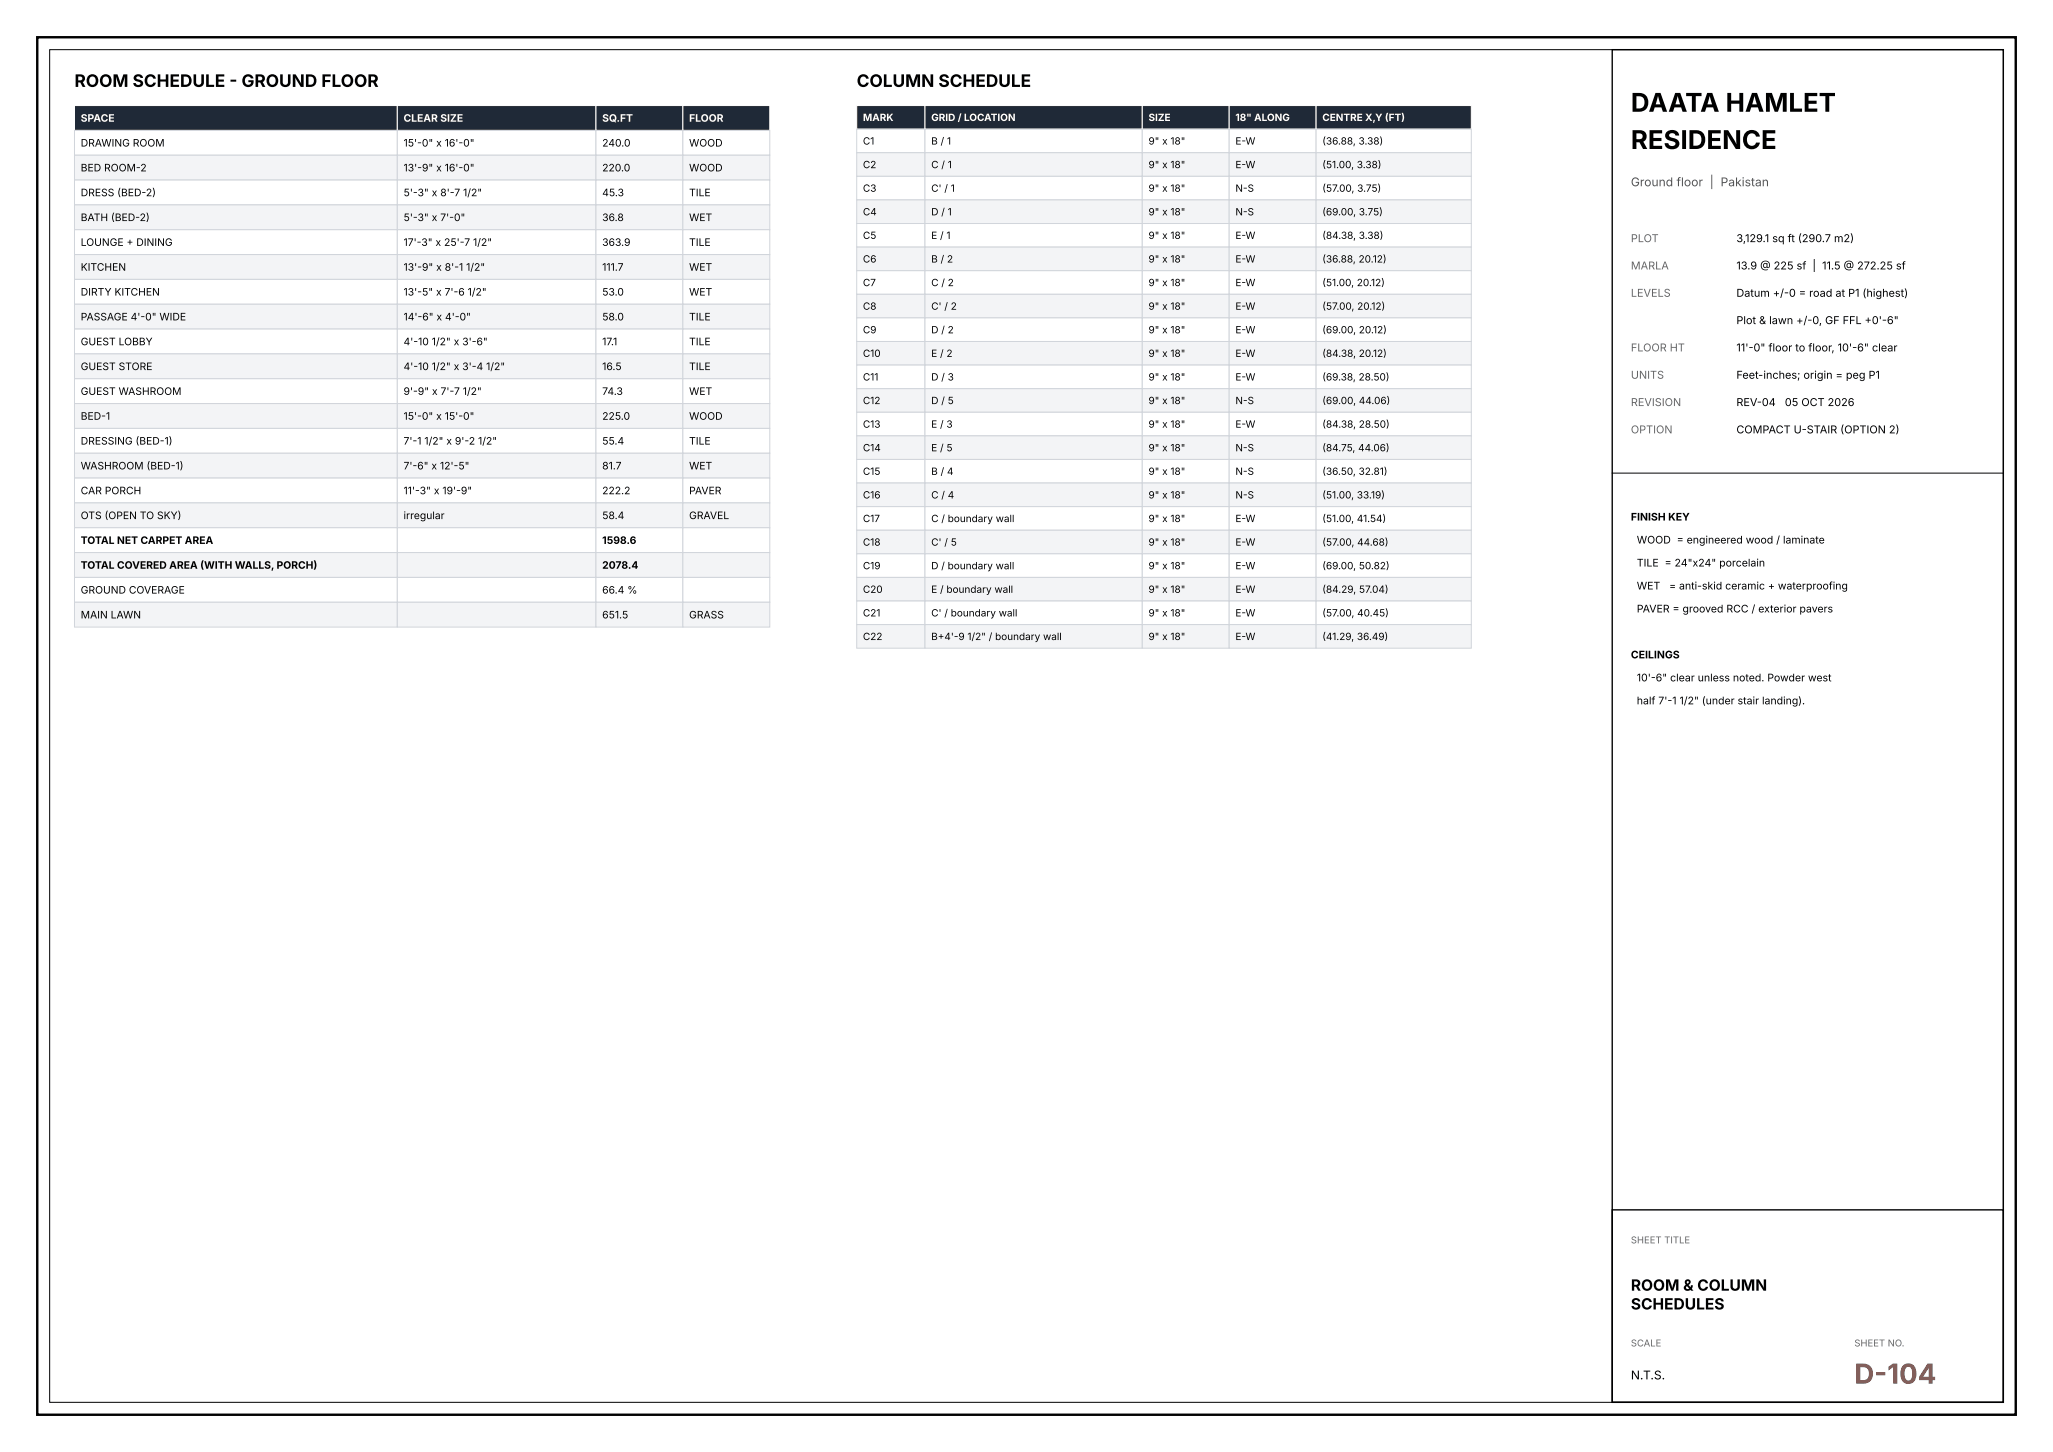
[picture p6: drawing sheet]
<svg xmlns="http://www.w3.org/2000/svg" width="420mm" height="297mm" viewBox="0 0 420 297" stroke-linecap="round" stroke-linejoin="round" font-family="sans-serif">
<defs><g id="words">
<text font-size="5.6" fill="#c0392b" x="379.3" y="283">D-104</text>
<g font-size="5.3">
<text x="333.6" y="22.9">DAATA HAMLET</text>
<text x="333.6" y="30.5">RESIDENCE</text>
</g>
<g font-size="3.5">
<text x="15.2" y="17.8">ROOM SCHEDULE - GROUND FLOOR</text>
<text x="175.3" y="17.8">COLUMN SCHEDULE</text>
</g>
<g font-size="3.2">
<text x="333.6" y="264">ROOM &amp; COLUMN</text>
<text x="333.6" y="267.9">SCHEDULES</text>
</g>
<text font-size="2.5" fill="#555" x="333.6" y="38.1">Ground floor | Pakistan</text>
<text font-size="2.5" x="333.6" y="282.2">N.T.S.</text>
<g font-size="2.2" fill="#666">
<text x="333.6" y="49.5">PLOT</text>
<text x="333.6" y="55.1">MARLA</text>
<text x="333.6" y="60.7">LEVELS</text>
<text x="333.6" y="71.9">FLOOR HT</text>
<text x="333.6" y="77.5">UNITS</text>
<text x="333.6" y="83.1">REVISION</text>
<text x="333.6" y="88.6">OPTION</text>
</g>
<g font-size="2.2">
<text x="355.2" y="49.5">3,129.1 sq ft (290.7 m2)</text>
<text x="355.2" y="55.1">13.9 @ 225 sf | 11.5 @ 272.25 sf</text>
<text x="355.2" y="60.7">Datum +/-0 = road at P1 (highest)</text>
<text x="355.2" y="66.3">Plot &amp; lawn +/-0, GF FFL +0'-6&quot;</text>
<text x="355.2" y="71.9">11'-0&quot; floor to floor, 10'-6&quot; clear</text>
<text x="355.2" y="77.5">Feet-inches; origin = peg P1</text>
<text x="355.2" y="83.1">REV-04</text>
<text x="365.1" y="83.1">05 OCT 2026</text>
<text x="355.2" y="88.6">COMPACT U-STAIR (OPTION 2)</text>
<text x="333.6" y="106.5">FINISH KEY</text>
<text x="334.8" y="111.2">WOOD = engineered wood / laminate</text>
<text x="334.8" y="115.9">TILE = 24&quot;x24&quot; porcelain</text>
<text x="334.8" y="120.6">WET</text>
<text x="334.8" y="125.3">PAVER = grooved RCC / exterior pavers</text>
<text x="341.5" y="120.6">= anti-skid ceramic + waterproofing</text>
<text x="333.6" y="134.7">CEILINGS</text>
<text x="334.8" y="139.4">10'-6&quot; clear unless noted. Powder west</text>
<text x="334.8" y="144.1">half 7'-1 1/2&quot; (under stair landing).</text>
</g>
<g font-size="2.1" fill="#fff">
<text x="16.5" y="24.9">SPACE</text>
<text x="82.5" y="24.9">CLEAR SIZE</text>
<text x="123.2" y="24.9">SQ.FT</text>
<text x="141" y="24.9">FLOOR</text>
</g>
<g font-size="2.1">
<text x="16.5" y="30">DRAWING ROOM</text>
<text x="82.5" y="30">15'-0&quot; x 16'-0&quot;</text>
<text x="123.2" y="30">240.0</text>
<text x="141" y="30">WOOD</text>
<text x="16.5" y="35.1">BED ROOM-2</text>
<text x="82.5" y="35.1">13'-9&quot; x 16'-0&quot;</text>
<text x="123.2" y="35.1">220.0</text>
<text x="141" y="35.1">WOOD</text>
<text x="16.5" y="40.1">DRESS (BED-2)</text>
<text x="82.5" y="40.1">5'-3&quot; x 8'-7 1/2&quot;</text>
<text x="123.2" y="40.1">45.3</text>
<text x="141" y="40.1">TILE</text>
<text x="16.5" y="45.2">BATH (BED-2)</text>
<text x="82.5" y="45.2">5'-3&quot; x 7'-0&quot;</text>
<text x="123.2" y="45.2">36.8</text>
<text x="141" y="45.2">WET</text>
<text x="16.5" y="50.3">LOUNGE + DINING</text>
<text x="82.5" y="50.3">17'-3&quot; x 25'-7 1/2&quot;</text>
<text x="123.2" y="50.3">363.9</text>
<text x="141" y="50.3">TILE</text>
<text x="16.5" y="55.4">KITCHEN</text>
<text x="82.5" y="55.4">13'-9&quot; x 8'-1 1/2&quot;</text>
<text x="123.2" y="55.4">111.7</text>
<text x="141" y="55.4">WET</text>
<text x="16.5" y="60.5">DIRTY KITCHEN</text>
<text x="16.5" y="65.5">PASSAGE 4'-0&quot; WIDE</text>
<text x="82.5" y="60.5">13'-5&quot; x 7'-6 1/2&quot;</text>
<text x="82.5" y="65.5">14'-6&quot; x 4'-0&quot;</text>
<text x="123.2" y="60.5">53.0</text>
<text x="123.2" y="65.5">58.0</text>
<text x="141" y="60.5">WET</text>
<text x="141" y="65.5">TILE</text>
<text x="16.5" y="70.6">GUEST LOBBY</text>
<text x="82.5" y="70.6">4'-10 1/2&quot; x 3'-6&quot;</text>
<text x="123.2" y="70.6">17.1</text>
<text x="141" y="70.6">TILE</text>
<text x="16.5" y="75.7">GUEST STORE</text>
<text x="82.5" y="75.7">4'-10 1/2&quot; x 3'-4 1/2&quot;</text>
<text x="123.2" y="75.7">16.5</text>
<text x="141" y="75.7">TILE</text>
<text x="16.5" y="80.8">GUEST WASHROOM</text>
<text x="82.5" y="80.8">9'-9&quot; x 7'-7 1/2&quot;</text>
<text x="123.2" y="80.8">74.3</text>
<text x="141" y="80.8">WET</text>
<text x="16.5" y="85.9">BED-1</text>
<text x="82.5" y="85.9">15'-0&quot; x 15'-0&quot;</text>
<text x="123.2" y="85.9">225.0</text>
<text x="141" y="85.9">WOOD</text>
<text x="16.5" y="90.9">DRESSING (BED-1)</text>
<text x="82.5" y="90.9">7'-1 1/2&quot; x 9'-2 1/2&quot;</text>
<text x="123.2" y="90.9">55.4</text>
<text x="141" y="90.9">TILE</text>
<text x="16.5" y="96">WASHROOM (BED-1)</text>
<text x="16.5" y="101.1">CAR PORCH</text>
<text x="82.5" y="96">7'-6&quot; x 12'-5&quot;</text>
<text x="82.5" y="101.1">11'-3&quot; x 19'-9&quot;</text>
<text x="123.2" y="96">81.7</text>
<text x="123.2" y="101.1">222.2</text>
<text x="141" y="96">WET</text>
<text x="141" y="101.1">PAVER</text>
<text x="16.5" y="106.2">OTS (OPEN TO SKY)</text>
<text x="82.5" y="106.2">irregular</text>
<text x="123.2" y="106.2">58.4</text>
<text x="141" y="106.2">GRAVEL</text>
<text x="16.5" y="111.3">TOTAL NET CARPET AREA</text>
<text x="123.2" y="111.3">1598.6</text>
<text x="16.5" y="116.3">TOTAL COVERED AREA (WITH WALLS, PORCH)</text>
<text x="123.2" y="116.3">2078.4</text>
<text x="16.5" y="121.4">GROUND COVERAGE</text>
<text x="123.2" y="121.4">66.4 %</text>
<text x="16.5" y="126.5">MAIN LAWN</text>
<text x="123.2" y="126.5">651.5</text>
<text x="141" y="126.5">GRASS</text>
</g>
<g font-size="2" fill="#fff">
<text x="176.5" y="24.7">MARK</text>
<text x="190.5" y="24.7">GRID / LOCATION</text>
<text x="234.9" y="24.7">SIZE</text>
<text x="252.7" y="24.7">18&quot; ALONG</text>
<text x="270.5" y="24.7">CENTRE X,Y (FT)</text>
</g>
<g font-size="2">
<text x="176.5" y="29.6">C1</text>
<text x="190.5" y="29.6">B / 1</text>
<text x="234.9" y="29.6">9&quot; x 18&quot;</text>
<text x="252.7" y="29.6">E-W</text>
<text x="270.5" y="29.6">(36.88, 3.38)</text>
<text x="176.5" y="34.4">C2</text>
<text x="190.5" y="34.4">C / 1</text>
<text x="234.9" y="34.4">9&quot; x 18&quot;</text>
<text x="252.7" y="34.4">E-W</text>
<text x="270.5" y="34.4">(51.00, 3.38)</text>
<text x="176.5" y="39.2">C3</text>
<text x="190.5" y="39.2">C' / 1</text>
<text x="234.9" y="39.2">9&quot; x 18&quot;</text>
<text x="252.7" y="39.2">N-S</text>
<text x="270.5" y="39.2">(57.00, 3.75)</text>
<text x="176.5" y="44.1">C4</text>
<text x="190.5" y="44.1">D / 1</text>
<text x="234.9" y="44.1">9&quot; x 18&quot;</text>
<text x="252.7" y="44.1">N-S</text>
<text x="270.5" y="44.1">(69.00, 3.75)</text>
<text x="176.5" y="48.9">C5</text>
<text x="176.5" y="53.7">C6</text>
<text x="190.5" y="48.9">E / 1</text>
<text x="190.5" y="53.7">B / 2</text>
<text x="234.9" y="48.9">9&quot; x 18&quot;</text>
<text x="234.9" y="53.7">9&quot; x 18&quot;</text>
<text x="252.7" y="48.9">E-W</text>
<text x="252.7" y="53.7">E-W</text>
<text x="270.5" y="48.9">(84.38, 3.38)</text>
<text x="270.5" y="53.7">(36.88, 20.12)</text>
<text x="176.5" y="58.5">C7</text>
<text x="190.5" y="58.5">C / 2</text>
<text x="234.9" y="58.5">9&quot; x 18&quot;</text>
<text x="252.7" y="58.5">E-W</text>
<text x="270.5" y="58.5">(51.00, 20.12)</text>
<text x="176.5" y="63.4">C8</text>
<text x="190.5" y="63.4">C' / 2</text>
<text x="234.9" y="63.4">9&quot; x 18&quot;</text>
<text x="252.7" y="63.4">E-W</text>
<text x="270.5" y="63.4">(57.00, 20.12)</text>
<text x="176.5" y="68.2">C9</text>
<text x="190.5" y="68.2">D / 2</text>
<text x="234.9" y="68.2">9&quot; x 18&quot;</text>
<text x="252.7" y="68.2">E-W</text>
<text x="270.5" y="68.2">(69.00, 20.12)</text>
<text x="176.5" y="73">C10</text>
<text x="176.5" y="77.8">C11</text>
<text x="190.5" y="73">E / 2</text>
<text x="190.5" y="77.8">D / 3</text>
<text x="234.9" y="73">9&quot; x 18&quot;</text>
<text x="234.9" y="77.8">9&quot; x 18&quot;</text>
<text x="252.7" y="73">E-W</text>
<text x="252.7" y="77.8">E-W</text>
<text x="270.5" y="73">(84.38, 20.12)</text>
<text x="270.5" y="77.8">(69.38, 28.50)</text>
<text x="176.5" y="82.7">C12</text>
<text x="190.5" y="82.7">D / 5</text>
<text x="234.9" y="82.7">9&quot; x 18&quot;</text>
<text x="252.7" y="82.7">N-S</text>
<text x="270.5" y="82.7">(69.00, 44.06)</text>
<text x="176.5" y="87.5">C13</text>
<text x="190.5" y="87.5">E / 3</text>
<text x="234.9" y="87.5">9&quot; x 18&quot;</text>
<text x="252.7" y="87.5">E-W</text>
<text x="270.5" y="87.5">(84.38, 28.50)</text>
<text x="176.5" y="92.3">C14</text>
<text x="190.5" y="92.3">E / 5</text>
<text x="234.9" y="92.3">9&quot; x 18&quot;</text>
<text x="252.7" y="92.3">N-S</text>
<text x="270.5" y="92.3">(84.75, 44.06)</text>
<text x="176.5" y="97.1">C15</text>
<text x="176.5" y="102">C16</text>
<text x="190.5" y="97.1">B / 4</text>
<text x="190.5" y="102">C / 4</text>
<text x="234.9" y="97.1">9&quot; x 18&quot;</text>
<text x="234.9" y="102">9&quot; x 18&quot;</text>
<text x="252.7" y="97.1">N-S</text>
<text x="252.7" y="102">N-S</text>
<text x="270.5" y="97.1">(36.50, 32.81)</text>
<text x="270.5" y="102">(51.00, 33.19)</text>
<text x="176.5" y="106.8">C17</text>
<text x="190.5" y="106.8">C / boundary wall</text>
<text x="234.9" y="106.8">9&quot; x 18&quot;</text>
<text x="252.7" y="106.8">E-W</text>
<text x="270.5" y="106.8">(51.00, 41.54)</text>
<text x="176.5" y="111.6">C18</text>
<text x="190.5" y="111.6">C' / 5</text>
<text x="234.9" y="111.6">9&quot; x 18&quot;</text>
<text x="252.7" y="111.6">E-W</text>
<text x="270.5" y="111.6">(57.00, 44.68)</text>
<text x="176.5" y="116.4">C19</text>
<text x="190.5" y="116.4">D / boundary wall</text>
<text x="234.9" y="116.4">9&quot; x 18&quot;</text>
<text x="252.7" y="116.4">E-W</text>
<text x="270.5" y="116.4">(69.00, 50.82)</text>
<text x="176.5" y="121.3">C20</text>
<text x="190.5" y="121.3">E / boundary wall</text>
<text x="234.9" y="121.3">9&quot; x 18&quot;</text>
<text x="252.7" y="121.3">E-W</text>
<text x="270.5" y="121.3">(84.29, 57.04)</text>
<text x="176.5" y="126.1">C21</text>
<text x="176.5" y="130.9">C22</text>
<text x="190.5" y="126.1">C' / boundary wall</text>
<text x="190.5" y="130.9">B+4'-9 1/2&quot; / boundary wall</text>
<text x="234.9" y="126.1">9&quot; x 18&quot;</text>
<text x="234.9" y="130.9">9&quot; x 18&quot;</text>
<text x="252.7" y="126.1">E-W</text>
<text x="252.7" y="130.9">E-W</text>
<text x="270.5" y="126.1">(57.00, 40.45)</text>
<text x="270.5" y="130.9">(41.29, 36.49)</text>
</g>
<g font-size="1.9" fill="#666">
<text x="333.6" y="254.3">SHEET TITLE</text>
<text x="333.6" y="275.4">SCALE</text>
<text x="379.3" y="275.4">SHEET NO.</text>
</g>
</g></defs>
<path d="M7.6 7.6h404.8v281.8h-404.8z" fill="none" stroke="#000" stroke-width=".49"/>
<path d="M10.2 10.2h399.6v276.6h-399.6zM329.8 96.8h80" fill="none" stroke="#000" stroke-width=".2"/>
<path d="M329.8 10.2h80v276.6h-80zM329.8 247.5h80v39.3h-80z" fill="none" stroke="#000" stroke-width=".28"/>
<g fill="#1f2937" stroke="#fff" stroke-width=".2">
<path d="M15.2 21.6h66.1v5.1h-66.1z"/>
<path d="M81.3 21.6h40.6v5.1h-40.6z"/>
<path d="M121.9 21.6h17.8v5.1h-17.8z"/>
<path d="M139.7 21.6h17.8v5.1h-17.8z"/>
</g>
<g fill="#fff" stroke="#d1d5db" stroke-width=".2">
<path d="M15.2 26.7h66.1v5.1h-66.1z"/>
<path d="M81.3 26.7h40.6v5.1h-40.6z"/>
<path d="M121.9 26.7h17.8v5.1h-17.8z"/>
<path d="M139.7 26.7h17.8v5.1h-17.8z"/>
</g>
<g fill="#f3f4f6" stroke="#d1d5db" stroke-width=".2">
<path d="M15.2 31.8h66.1v5h-66.1z"/>
<path d="M81.3 31.8h40.6v5h-40.6z"/>
<path d="M121.9 31.8h17.8v5h-17.8z"/>
<path d="M139.7 31.8h17.8v5h-17.8z"/>
</g>
<g fill="#fff" stroke="#d1d5db" stroke-width=".2">
<path d="M15.2 36.8h66.1v5.1h-66.1z"/>
<path d="M81.3 36.8h40.6v5.1h-40.6z"/>
<path d="M121.9 36.8h17.8v5.1h-17.8z"/>
<path d="M139.7 36.8h17.8v5.1h-17.8z"/>
</g>
<g fill="#f3f4f6" stroke="#d1d5db" stroke-width=".2">
<path d="M15.2 41.9h66.1v5.1h-66.1z"/>
<path d="M81.3 41.9h40.6v5.1h-40.6z"/>
<path d="M121.9 41.9h17.8v5.1h-17.8z"/>
<path d="M139.7 41.9h17.8v5.1h-17.8z"/>
</g>
<g fill="#fff" stroke="#d1d5db" stroke-width=".2">
<path d="M15.2 47h66.1v5.1h-66.1z"/>
<path d="M81.3 47h40.6v5.1h-40.6z"/>
<path d="M121.9 47h17.8v5.1h-17.8z"/>
<path d="M139.7 47h17.8v5.1h-17.8z"/>
</g>
<g fill="#f3f4f6" stroke="#d1d5db" stroke-width=".2">
<path d="M15.2 52.1h66.1v5.1h-66.1z"/>
<path d="M81.3 52.1h40.6v5.1h-40.6z"/>
<path d="M121.9 52.1h17.8v5.1h-17.8z"/>
<path d="M139.7 52.1h17.8v5.1h-17.8z"/>
</g>
<g fill="#fff" stroke="#d1d5db" stroke-width=".2">
<path d="M15.2 57.2h66.1v5h-66.1z"/>
<path d="M81.3 57.2h40.6v5h-40.6z"/>
<path d="M121.9 57.2h17.8v5h-17.8z"/>
<path d="M139.7 57.2h17.8v5h-17.8z"/>
</g>
<g fill="#f3f4f6" stroke="#d1d5db" stroke-width=".2">
<path d="M15.2 62.2h66.1v5.1h-66.1z"/>
<path d="M81.3 62.2h40.6v5.1h-40.6z"/>
<path d="M121.9 62.2h17.8v5.1h-17.8z"/>
<path d="M139.7 62.2h17.8v5.1h-17.8z"/>
</g>
<g fill="#fff" stroke="#d1d5db" stroke-width=".2">
<path d="M15.2 67.3h66.1v5.1h-66.1z"/>
<path d="M81.3 67.3h40.6v5.1h-40.6z"/>
<path d="M121.9 67.3h17.8v5.1h-17.8z"/>
<path d="M139.7 67.3h17.8v5.1h-17.8z"/>
</g>
<g fill="#f3f4f6" stroke="#d1d5db" stroke-width=".2">
<path d="M15.2 72.4h66.1v5.1h-66.1z"/>
<path d="M81.3 72.4h40.6v5.1h-40.6z"/>
<path d="M121.9 72.4h17.8v5.1h-17.8z"/>
<path d="M139.7 72.4h17.8v5.1h-17.8z"/>
</g>
<g fill="#fff" stroke="#d1d5db" stroke-width=".2">
<path d="M15.2 77.5h66.1v5h-66.1z"/>
<path d="M81.3 77.5h40.6v5h-40.6z"/>
<path d="M121.9 77.5h17.8v5h-17.8z"/>
<path d="M139.7 77.5h17.8v5h-17.8z"/>
</g>
<g fill="#f3f4f6" stroke="#d1d5db" stroke-width=".2">
<path d="M15.2 82.5h66.1v5.1h-66.1z"/>
<path d="M81.3 82.5h40.6v5.1h-40.6z"/>
<path d="M121.9 82.5h17.8v5.1h-17.8z"/>
<path d="M139.7 82.5h17.8v5.1h-17.8z"/>
</g>
<g fill="#fff" stroke="#d1d5db" stroke-width=".2">
<path d="M15.2 87.6h66.1v5.1h-66.1z"/>
<path d="M81.3 87.6h40.6v5.1h-40.6z"/>
<path d="M121.9 87.6h17.8v5.1h-17.8z"/>
<path d="M139.7 87.6h17.8v5.1h-17.8z"/>
</g>
<g fill="#f3f4f6" stroke="#d1d5db" stroke-width=".2">
<path d="M15.2 92.7h66.1v5.1h-66.1z"/>
<path d="M81.3 92.7h40.6v5.1h-40.6z"/>
<path d="M121.9 92.7h17.8v5.1h-17.8z"/>
<path d="M139.7 92.7h17.8v5.1h-17.8z"/>
</g>
<g fill="#fff" stroke="#d1d5db" stroke-width=".2">
<path d="M15.2 97.8h66.1v5.1h-66.1z"/>
<path d="M81.3 97.8h40.6v5.1h-40.6z"/>
<path d="M121.9 97.8h17.8v5.1h-17.8z"/>
<path d="M139.7 97.8h17.8v5.1h-17.8z"/>
</g>
<g fill="#f3f4f6" stroke="#d1d5db" stroke-width=".2">
<path d="M15.2 102.9h66.1v5h-66.1z"/>
<path d="M81.3 102.9h40.6v5h-40.6z"/>
<path d="M121.9 102.9h17.8v5h-17.8z"/>
<path d="M139.7 102.9h17.8v5h-17.8z"/>
</g>
<g fill="#fff" stroke="#d1d5db" stroke-width=".2">
<path d="M15.2 107.9h66.1v5.1h-66.1z"/>
<path d="M81.3 107.9h40.6v5.1h-40.6z"/>
<path d="M121.9 107.9h17.8v5.1h-17.8z"/>
<path d="M139.7 107.9h17.8v5.1h-17.8z"/>
</g>
<g fill="#f3f4f6" stroke="#d1d5db" stroke-width=".2">
<path d="M15.2 113h66.1v5.1h-66.1z"/>
<path d="M81.3 113h40.6v5.1h-40.6z"/>
<path d="M121.9 113h17.8v5.1h-17.8z"/>
<path d="M139.7 113h17.8v5.1h-17.8z"/>
</g>
<g fill="#fff" stroke="#d1d5db" stroke-width=".2">
<path d="M15.2 118.1h66.1v5.1h-66.1z"/>
<path d="M81.3 118.1h40.6v5.1h-40.6z"/>
<path d="M121.9 118.1h17.8v5.1h-17.8z"/>
<path d="M139.7 118.1h17.8v5.1h-17.8z"/>
</g>
<g fill="#f3f4f6" stroke="#d1d5db" stroke-width=".2">
<path d="M15.2 123.2h66.1v5.1h-66.1z"/>
<path d="M81.3 123.2h40.6v5.1h-40.6z"/>
<path d="M121.9 123.2h17.8v5.1h-17.8z"/>
<path d="M139.7 123.2h17.8v5.1h-17.8z"/>
</g>
<g fill="#1f2937" stroke="#fff" stroke-width=".2">
<path d="M175.3 21.6h13.9v4.8h-13.9z"/>
<path d="M189.2 21.6h44.5v4.8h-44.5z"/>
<path d="M233.7 21.6h17.8v4.8h-17.8z"/>
<path d="M251.5 21.6h17.7v4.8h-17.7z"/>
<path d="M269.2 21.6h31.8v4.8h-31.8z"/>
</g>
<g fill="#fff" stroke="#d1d5db" stroke-width=".2">
<path d="M175.3 26.4h13.9v4.8h-13.9z"/>
<path d="M189.2 26.4h44.5v4.8h-44.5z"/>
<path d="M233.7 26.4h17.8v4.8h-17.8z"/>
<path d="M251.5 26.4h17.7v4.8h-17.7z"/>
<path d="M269.2 26.4h31.8v4.8h-31.8z"/>
</g>
<g fill="#f3f4f6" stroke="#d1d5db" stroke-width=".2">
<path d="M175.3 31.2h13.9v4.9h-13.9z"/>
<path d="M189.2 31.2h44.5v4.9h-44.5z"/>
<path d="M233.7 31.2h17.8v4.9h-17.8z"/>
<path d="M251.5 31.2h17.7v4.9h-17.7z"/>
<path d="M269.2 31.2h31.8v4.9h-31.8z"/>
</g>
<g fill="#fff" stroke="#d1d5db" stroke-width=".2">
<path d="M175.3 36.1h13.9v4.8h-13.9z"/>
<path d="M189.2 36.1h44.5v4.8h-44.5z"/>
<path d="M233.7 36.1h17.8v4.8h-17.8z"/>
<path d="M251.5 36.1h17.7v4.8h-17.7z"/>
<path d="M269.2 36.1h31.8v4.8h-31.8z"/>
</g>
<g fill="#f3f4f6" stroke="#d1d5db" stroke-width=".2">
<path d="M175.3 40.9h13.9v4.8h-13.9z"/>
<path d="M189.2 40.9h44.5v4.8h-44.5z"/>
<path d="M233.7 40.9h17.8v4.8h-17.8z"/>
<path d="M251.5 40.9h17.7v4.8h-17.7z"/>
<path d="M269.2 40.9h31.8v4.8h-31.8z"/>
</g>
<g fill="#fff" stroke="#d1d5db" stroke-width=".2">
<path d="M175.3 45.7h13.9v4.8h-13.9z"/>
<path d="M189.2 45.7h44.5v4.8h-44.5z"/>
<path d="M233.7 45.7h17.8v4.8h-17.8z"/>
<path d="M251.5 45.7h17.7v4.8h-17.7z"/>
<path d="M269.2 45.7h31.8v4.8h-31.8z"/>
</g>
<g fill="#f3f4f6" stroke="#d1d5db" stroke-width=".2">
<path d="M175.3 50.5h13.9v4.9h-13.9z"/>
<path d="M189.2 50.5h44.5v4.9h-44.5z"/>
<path d="M233.7 50.5h17.8v4.9h-17.8z"/>
<path d="M251.5 50.5h17.7v4.9h-17.7z"/>
<path d="M269.2 50.5h31.8v4.9h-31.8z"/>
</g>
<g fill="#fff" stroke="#d1d5db" stroke-width=".2">
<path d="M175.3 55.4h13.9v4.8h-13.9z"/>
<path d="M189.2 55.4h44.5v4.8h-44.5z"/>
<path d="M233.7 55.4h17.8v4.8h-17.8z"/>
<path d="M251.5 55.4h17.7v4.8h-17.7z"/>
<path d="M269.2 55.4h31.8v4.8h-31.8z"/>
</g>
<g fill="#f3f4f6" stroke="#d1d5db" stroke-width=".2">
<path d="M175.3 60.2h13.9v4.8h-13.9z"/>
<path d="M189.2 60.2h44.5v4.8h-44.5z"/>
<path d="M233.7 60.2h17.8v4.8h-17.8z"/>
<path d="M251.5 60.2h17.7v4.8h-17.7z"/>
<path d="M269.2 60.2h31.8v4.8h-31.8z"/>
</g>
<g fill="#fff" stroke="#d1d5db" stroke-width=".2">
<path d="M175.3 65h13.9v4.8h-13.9z"/>
<path d="M189.2 65h44.5v4.8h-44.5z"/>
<path d="M233.7 65h17.8v4.8h-17.8z"/>
<path d="M251.5 65h17.7v4.8h-17.7z"/>
<path d="M269.2 65h31.8v4.8h-31.8z"/>
</g>
<g fill="#f3f4f6" stroke="#d1d5db" stroke-width=".2">
<path d="M175.3 69.8h13.9v4.9h-13.9z"/>
<path d="M189.2 69.8h44.5v4.9h-44.5z"/>
<path d="M233.7 69.8h17.8v4.9h-17.8z"/>
<path d="M251.5 69.8h17.7v4.9h-17.7z"/>
<path d="M269.2 69.8h31.8v4.9h-31.8z"/>
</g>
<g fill="#fff" stroke="#d1d5db" stroke-width=".2">
<path d="M175.3 74.7h13.9v4.8h-13.9z"/>
<path d="M189.2 74.7h44.5v4.8h-44.5z"/>
<path d="M233.7 74.7h17.8v4.8h-17.8z"/>
<path d="M251.5 74.7h17.7v4.8h-17.7z"/>
<path d="M269.2 74.7h31.8v4.8h-31.8z"/>
</g>
<g fill="#f3f4f6" stroke="#d1d5db" stroke-width=".2">
<path d="M175.3 79.5h13.9v4.8h-13.9z"/>
<path d="M189.2 79.5h44.5v4.8h-44.5z"/>
<path d="M233.7 79.5h17.8v4.8h-17.8z"/>
<path d="M251.5 79.5h17.7v4.8h-17.7z"/>
<path d="M269.2 79.5h31.8v4.8h-31.8z"/>
</g>
<g fill="#fff" stroke="#d1d5db" stroke-width=".2">
<path d="M175.3 84.3h13.9v4.9h-13.9z"/>
<path d="M189.2 84.3h44.5v4.9h-44.5z"/>
<path d="M233.7 84.3h17.8v4.9h-17.8z"/>
<path d="M251.5 84.3h17.7v4.9h-17.7z"/>
<path d="M269.2 84.3h31.8v4.9h-31.8z"/>
</g>
<g fill="#f3f4f6" stroke="#d1d5db" stroke-width=".2">
<path d="M175.3 89.2h13.9v4.8h-13.9z"/>
<path d="M189.2 89.2h44.5v4.8h-44.5z"/>
<path d="M233.7 89.2h17.8v4.8h-17.8z"/>
<path d="M251.5 89.2h17.7v4.8h-17.7z"/>
<path d="M269.2 89.2h31.8v4.8h-31.8z"/>
</g>
<g fill="#fff" stroke="#d1d5db" stroke-width=".2">
<path d="M175.3 94h13.9v4.8h-13.9z"/>
<path d="M189.2 94h44.5v4.8h-44.5z"/>
<path d="M233.7 94h17.8v4.8h-17.8z"/>
<path d="M251.5 94h17.7v4.8h-17.7z"/>
<path d="M269.2 94h31.8v4.8h-31.8z"/>
</g>
<g fill="#f3f4f6" stroke="#d1d5db" stroke-width=".2">
<path d="M175.3 98.8h13.9v4.8h-13.9z"/>
<path d="M189.2 98.8h44.5v4.8h-44.5z"/>
<path d="M233.7 98.8h17.8v4.8h-17.8z"/>
<path d="M251.5 98.8h17.7v4.8h-17.7z"/>
<path d="M269.2 98.8h31.8v4.8h-31.8z"/>
</g>
<g fill="#fff" stroke="#d1d5db" stroke-width=".2">
<path d="M175.3 103.6h13.9v4.9h-13.9z"/>
<path d="M189.2 103.6h44.5v4.9h-44.5z"/>
<path d="M233.7 103.6h17.8v4.9h-17.8z"/>
<path d="M251.5 103.6h17.7v4.9h-17.7z"/>
<path d="M269.2 103.6h31.8v4.9h-31.8z"/>
</g>
<g fill="#f3f4f6" stroke="#d1d5db" stroke-width=".2">
<path d="M175.3 108.5h13.9v4.8h-13.9z"/>
<path d="M189.2 108.5h44.5v4.8h-44.5z"/>
<path d="M233.7 108.5h17.8v4.8h-17.8z"/>
<path d="M251.5 108.5h17.7v4.8h-17.7z"/>
<path d="M269.2 108.5h31.8v4.8h-31.8z"/>
</g>
<g fill="#fff" stroke="#d1d5db" stroke-width=".2">
<path d="M175.3 113.3h13.9v4.8h-13.9z"/>
<path d="M189.2 113.3h44.5v4.8h-44.5z"/>
<path d="M233.7 113.3h17.8v4.8h-17.8z"/>
<path d="M251.5 113.3h17.7v4.8h-17.7z"/>
<path d="M269.2 113.3h31.8v4.8h-31.8z"/>
</g>
<g fill="#f3f4f6" stroke="#d1d5db" stroke-width=".2">
<path d="M175.3 118.1h13.9v4.8h-13.9z"/>
<path d="M189.2 118.1h44.5v4.8h-44.5z"/>
<path d="M233.7 118.1h17.8v4.8h-17.8z"/>
<path d="M251.5 118.1h17.7v4.8h-17.7z"/>
<path d="M269.2 118.1h31.8v4.8h-31.8z"/>
</g>
<g fill="#fff" stroke="#d1d5db" stroke-width=".2">
<path d="M175.3 122.9h13.9v4.9h-13.9z"/>
<path d="M189.2 122.9h44.5v4.9h-44.5z"/>
<path d="M233.7 122.9h17.8v4.9h-17.8z"/>
<path d="M251.5 122.9h17.7v4.9h-17.7z"/>
<path d="M269.2 122.9h31.8v4.9h-31.8z"/>
</g>
<g fill="#f3f4f6" stroke="#d1d5db" stroke-width=".2">
<path d="M175.3 127.8h13.9v4.8h-13.9z"/>
<path d="M189.2 127.8h44.5v4.8h-44.5z"/>
<path d="M233.7 127.8h17.8v4.8h-17.8z"/>
<path d="M251.5 127.8h17.7v4.8h-17.7z"/>
<path d="M269.2 127.8h31.8v4.8h-31.8z"/>
</g>
<use href="#words"/>
</svg>
